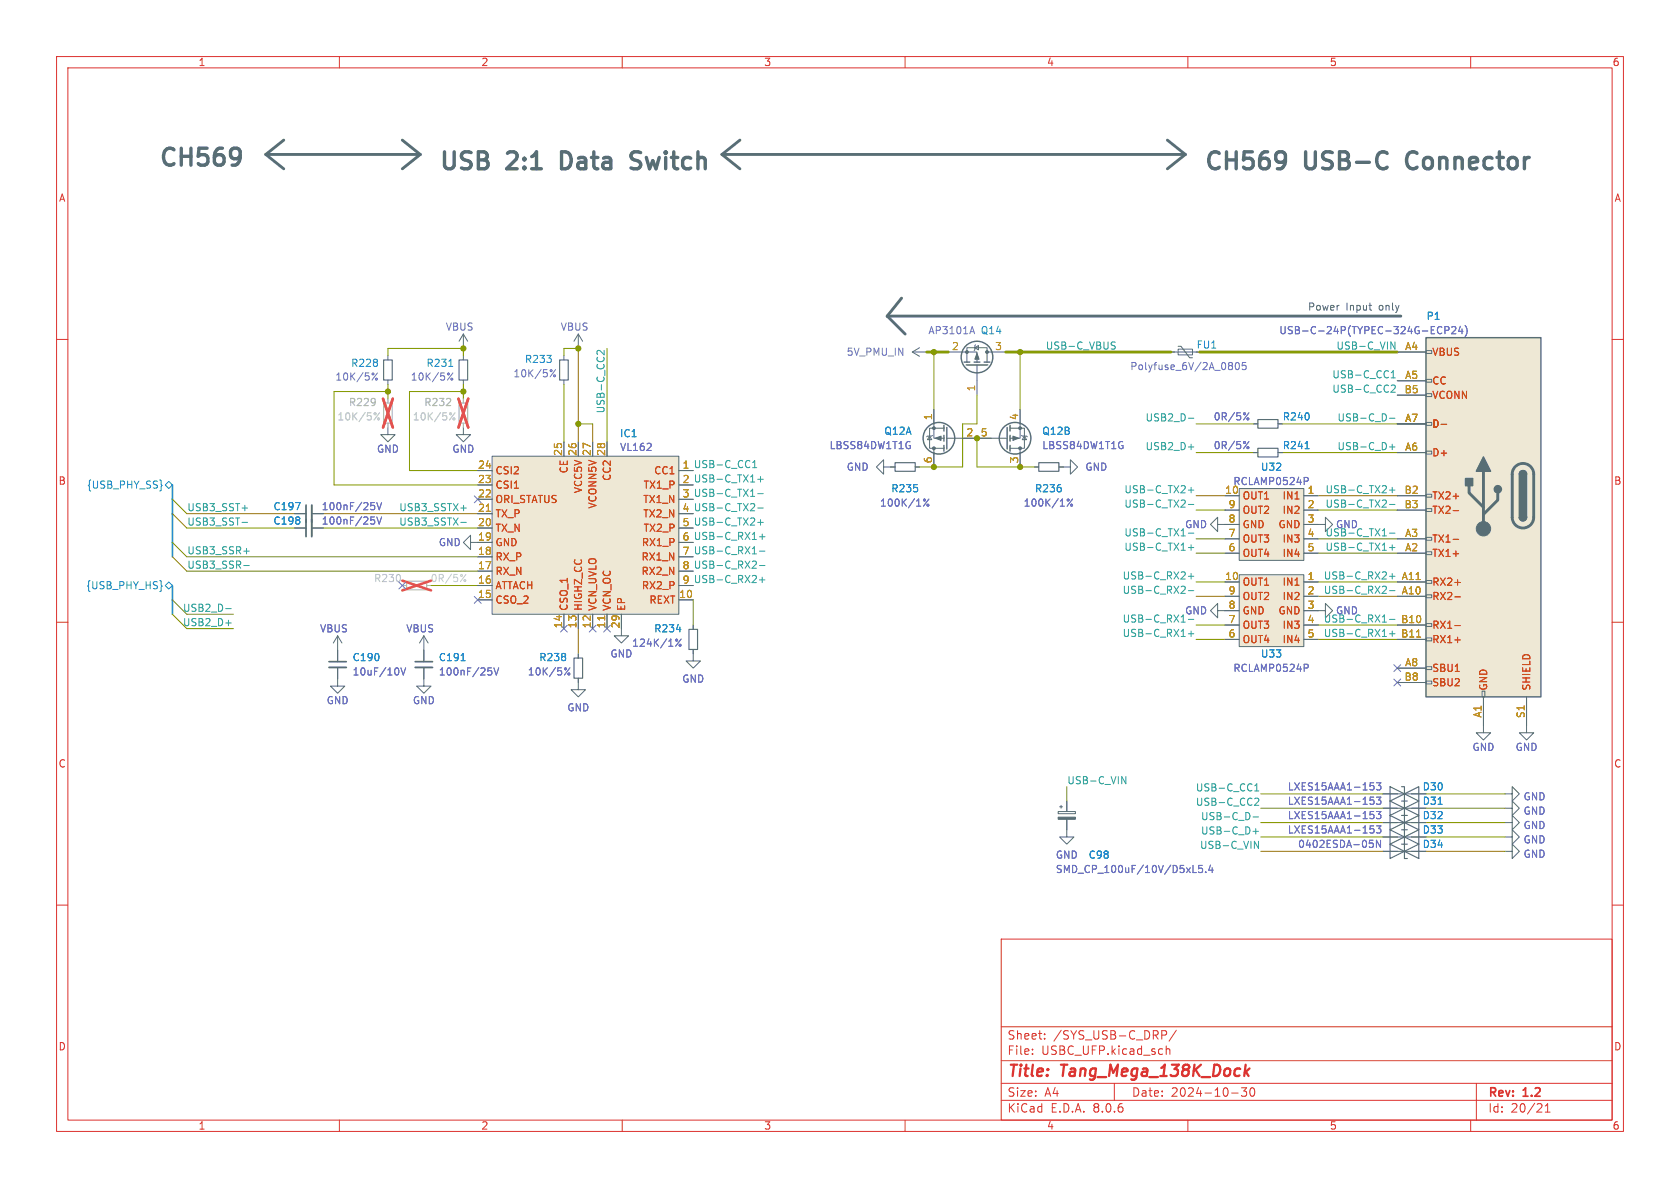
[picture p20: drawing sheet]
<svg xmlns="http://www.w3.org/2000/svg" width="297mm" height="210mm" viewBox="0 0 297 210" stroke-linecap="round" stroke-linejoin="round" font-family="sans-serif">
<defs><g id="words">
<g font-size="4.2" fill="#586e75">
<text x="27.9" y="29.6">CH569</text>
<text x="77.5" y="30.2">USB</text>
<text x="89.9" y="30.2">2:1</text>
<text x="100.6" y="30.2">Data</text>
<text x="114.2" y="30.2">Switch</text>
<text x="212.7" y="30.2">CH569</text>
<text x="230.9" y="30.2">USB-C</text>
<text x="250.1" y="30.2">Connector</text>
</g>
<g font-size="2.8" fill="#dc322f">
<text x="178" y="190.9">Title:</text>
<text x="187.7" y="190.9">Tang_Mega_138K_Dock</text>
</g>
<g font-size="2.1" fill="#dc322f">
<text x="178" y="184">Sheet:</text>
<text x="186.2" y="184">/SYS_USB-C_DRP/</text>
<text x="178" y="186.7">File:</text>
<text x="184.1" y="186.7">USBC_UFP.kicad_sch</text>
<text x="178" y="196.9">KiCad</text>
<text x="178" y="194.1">Size:</text>
<text x="184.7" y="194.1">A4</text>
<text x="185.7" y="196.9">E.D.A.</text>
<text x="193.3" y="196.9">8.0.6</text>
<text x="200" y="194.1">Date:</text>
<text x="207" y="194.1">2024-10-30</text>
<text x="263" y="194.3">Rev:</text>
<text x="263" y="196.9">Id:</text>
<text x="267.1" y="196.9">20/21</text>
<text x="269.4" y="194.3">1.2</text>
</g>
<g font-size="1.8" fill="#dc322f">
<text x="35" y="11.9">1</text>
<text x="85" y="11.9">2</text>
<text x="135" y="11.9">3</text>
<text x="185" y="11.9">4</text>
<text x="235" y="11.9">5</text>
<text x="285" y="11.9">6</text>
<text x="10.3" y="35.9">A</text>
<text x="285.3" y="35.9">A</text>
<text x="10.3" y="85.9">B</text>
<text x="285.3" y="85.9">B</text>
<text x="10.3" y="135.9">C</text>
<text x="285.3" y="135.9">C</text>
<text x="10.3" y="185.9">D</text>
<text x="285.3" y="185.9">D</text>
<text x="35" y="199.9">1</text>
<text x="85" y="199.9">2</text>
<text x="135" y="199.9">3</text>
<text x="185" y="199.9">4</text>
<text x="235" y="199.9">5</text>
<text x="285" y="199.9">6</text>
</g>
<g font-size="1.8" fill="#6c71c4">
<text x="78.7" y="58.6">VBUS</text>
<text x="99" y="58.6">VBUS</text>
<text x="164" y="59.3">AP3101A</text>
<text x="226.1" y="59.3">USB-C-24P(TYPEC-324G-ECP24)</text>
<text x="149.6" y="63.1">5V_PMU_IN</text>
<text x="199.7" y="65.6">Polyfuse_6V/2A_0805</text>
<text x="59.2" y="67.5">10K/5%</text>
<text x="72.5" y="67.5">10K/5%</text>
<text x="90.7" y="66.9">10K/5%</text>
<text x="214.5" y="74.5">0R/5%</text>
<text x="66.5" y="80.2">GND</text>
<text x="79.9" y="80.2">GND</text>
<text x="109.5" y="79.9">VL162</text>
<text x="146.6" y="79.6">LBSS84DW1T1G</text>
<text x="149.6" y="83.4">GND</text>
<text x="184.2" y="79.6">LBSS84DW1T1G</text>
<text x="191.8" y="83.4">GND</text>
<text x="214.5" y="79.6">0R/5%</text>
<text x="155.5" y="89.8">100K/1%</text>
<text x="180.9" y="89.8">100K/1%</text>
<text x="217.9" y="86">RCLAMP0524P</text>
<text x="56.8" y="90.4">100nF/25V</text>
<text x="56.8" y="92.9">100nF/25V</text>
<text x="209.4" y="93.6">GND</text>
<text x="236.1" y="93.6">GND</text>
<text x="77.5" y="96.7">GND</text>
<text x="56.5" y="112">VBUS</text>
<text x="71.7" y="112">VBUS</text>
<text x="209.4" y="108.8">GND</text>
<text x="236.1" y="108.8">GND</text>
<text x="62.2" y="119.6">10uF/10V</text>
<text x="77.5" y="119.6">100nF/25V</text>
<text x="93.2" y="119.6">10K/5%</text>
<text x="107.8" y="116.4">GND</text>
<text x="111.7" y="114.5">124K/1%</text>
<text x="217.9" y="119">RCLAMP0524P</text>
<text x="57.7" y="124.7">GND</text>
<text x="72.9" y="124.7">GND</text>
<text x="100.2" y="126">GND</text>
<text x="120.5" y="120.9">GND</text>
<text x="260.2" y="132.9">GND</text>
<text x="267.8" y="132.9">GND</text>
<text x="227.6" y="139.9">LXES15AAA1-153</text>
<text x="227.6" y="142.5">LXES15AAA1-153</text>
<text x="269.3" y="141.7">GND</text>
<text x="227.6" y="147.5">LXES15AAA1-153</text>
<text x="227.6" y="145">LXES15AAA1-153</text>
<text x="269.3" y="146.8">GND</text>
<text x="269.3" y="144.2">GND</text>
<text x="269.3" y="149.3">GND</text>
<text x="186.6" y="152">GND</text>
<text x="186.6" y="154.5">SMD_CP_100uF/10V/D5xL5.4</text>
<text x="229.4" y="150.1">0402ESDA-05N</text>
<text x="269.3" y="151.8">GND</text>
</g>
<g font-size="1.8" fill="#268bd2">
<text x="173.3" y="59.3">Q14</text>
<text x="252.1" y="56.7">P1</text>
<text x="62" y="65.1">R228</text>
<text x="75.3" y="65.1">R231</text>
<text x="92.7" y="64.4">R233</text>
<text x="211.4" y="61.8">FU1</text>
<text x="109.5" y="77.5">IC1</text>
<text x="156.2" y="77.1">Q12A</text>
<text x="184.2" y="77.1">Q12B</text>
<text x="226.7" y="74.5">R240</text>
<text x="222.8" y="83.4">U32</text>
<text x="226.7" y="79.6">R241</text>
<text x="15.3" y="86.6">{USB_PHY_SS}</text>
<text x="157.5" y="87.2">R235</text>
<text x="182.9" y="87.2">R236</text>
<text x="48.2" y="90.4">C197</text>
<text x="48.2" y="92.9">C198</text>
<text x="15.1" y="104.4">{USB_PHY_HS}</text>
<text x="115.6" y="112">R234</text>
<text x="62.2" y="117.1">C190</text>
<text x="77.5" y="117.1">C191</text>
<text x="95.2" y="117.1">R238</text>
<text x="222.8" y="116.4">U33</text>
<text x="251.4" y="139.9">D30</text>
<text x="251.4" y="142.5">D31</text>
<text x="251.4" y="147.5">D33</text>
<text x="251.4" y="145">D32</text>
<text x="192.4" y="152">C98</text>
<text x="251.4" y="150.1">D34</text>
</g>
<g font-size="1.8" fill="#586e75">
<text x="231.1" y="55">Power</text>
<text x="237.9" y="55">Input</text>
<text x="243.9" y="55">only</text>
<text x="120.6" y="85.5">2 USB-C_TX1+</text>
<text x="120.6" y="90.6">4 USB-C_TX2-</text>
</g>
<g font-size="1.8" fill="#b58900">
<text x="168.2" y="62">2</text>
<text x="175.8" y="62">3</text>
<text x="248.3" y="62">A4</text>
<text x="172.5" y="69.3" transform="rotate(-90 172.5 69.3)">1</text>
<text x="248.2" y="69.6">B5</text>
<text x="248.3" y="67.1">A5</text>
<text x="164.8" y="74.4" transform="rotate(-90 164.8 74.4)">1</text>
<text x="170.7" y="77.2">2</text>
<text x="173.3" y="77.2">5</text>
<text x="180.1" y="74.4" transform="rotate(-90 180.1 74.4)">4</text>
<text x="248.3" y="74.7">A7</text>
<text x="84.4" y="82.9">24</text>
<text x="99.4" y="80.7" transform="rotate(-90 99.4 80.7)">25</text>
<text x="102" y="80.7" transform="rotate(-90 102 80.7)">26</text>
<text x="104.5" y="80.7" transform="rotate(-90 104.5 80.7)">27</text>
<text x="107.1" y="80.7" transform="rotate(-90 107.1 80.7)">28</text>
<text x="120.6" y="82.9">1</text>
<text x="164.8" y="82" transform="rotate(-90 164.8 82)">6</text>
<text x="180.1" y="82" transform="rotate(-90 180.1 82)">3</text>
<text x="248.3" y="79.8">A6</text>
<text x="84.4" y="88">22</text>
<text x="84.4" y="85.5">23</text>
<text x="120.6" y="85.5">2</text>
<text x="120.6" y="88">3</text>
<text x="216.5" y="87.4">10</text>
<text x="217.1" y="89.9">9</text>
<text x="231.1" y="87.4">1</text>
<text x="231.1" y="89.9">2</text>
<text x="248.2" y="87.4">B2</text>
<text x="248.2" y="89.9">B3</text>
<text x="84.4" y="95.6">19</text>
<text x="84.4" y="93.1">20</text>
<text x="84.4" y="90.6">21</text>
<text x="120.6" y="90.6">4</text>
<text x="120.6" y="93.1">5</text>
<text x="120.6" y="95.6">6</text>
<text x="217.1" y="95">7</text>
<text x="217.1" y="92.5">8</text>
<text x="231.1" y="92.5">3</text>
<text x="231.1" y="95">4</text>
<text x="248.3" y="95">A3</text>
<text x="84.4" y="100.7">17</text>
<text x="84.4" y="98.2">18</text>
<text x="120.6" y="98.2">7</text>
<text x="120.6" y="100.7">8</text>
<text x="217.1" y="97.5">6</text>
<text x="231.1" y="97.5">5</text>
<text x="248.3" y="97.5">A2</text>
<text x="84.4" y="105.8">15</text>
<text x="84.4" y="103.3">16</text>
<text x="120" y="105.8">10</text>
<text x="120.6" y="103.3">9</text>
<text x="216.5" y="102.6">10</text>
<text x="217.1" y="107.7">8</text>
<text x="217.1" y="105.2">9</text>
<text x="231.1" y="102.6">1</text>
<text x="231.1" y="105.2">2</text>
<text x="231.1" y="107.7">3</text>
<text x="247.7" y="105.2">A10</text>
<text x="247.7" y="102.6">A11</text>
<text x="99.4" y="111.2" transform="rotate(-90 99.4 111.2)">14</text>
<text x="102" y="111.2" transform="rotate(-90 102 111.2)">13</text>
<text x="104.5" y="111.2" transform="rotate(-90 104.5 111.2)">12</text>
<text x="107.1" y="111.2" transform="rotate(-90 107.1 111.2)">11</text>
<text x="109.6" y="111.2" transform="rotate(-90 109.6 111.2)">29</text>
<text x="217.1" y="112.8">6</text>
<text x="217.1" y="110.2">7</text>
<text x="231.1" y="110.2">4</text>
<text x="231.1" y="112.8">5</text>
<text x="247.6" y="110.2">B10</text>
<text x="247.6" y="112.8">B11</text>
<text x="248.3" y="117.9">A8</text>
<text x="248.2" y="120.4">B8</text>
<text x="262" y="127" transform="rotate(-90 262 127)">A1</text>
<text x="269.6" y="127" transform="rotate(-90 269.6 127)">S1</text>
</g>
<g font-size="1.8" fill="#2aa198">
<text x="184.8" y="61.9">USB-C_VBUS</text>
<text x="236.2" y="61.9">USB-C_VIN</text>
<text x="235.4" y="67">USB-C_CC1</text>
<text x="235.4" y="69.5">USB-C_CC2</text>
<text x="107" y="73.2" transform="rotate(-90 107 73.2)">USB-C_CC2</text>
<text x="202.4" y="74.6">USB2_D-</text>
<text x="236.3" y="74.6">USB-C_D-</text>
<text x="120.6" y="82.9">1 USB-C_CC1</text>
<text x="202.4" y="79.7">USB2_D+</text>
<text x="236.3" y="79.7">USB-C_D+</text>
<text x="120.6" y="88">3 USB-C_TX1-</text>
<text x="198.7" y="89.8">USB-C_TX2-</text>
<text x="198.7" y="87.3">USB-C_TX2+</text>
<text x="234.2" y="87.3">USB-C_TX2+</text>
<text x="234.2" y="89.8">USB-C_TX2-</text>
<text x="33" y="90.5">USB3_SST+</text>
<text x="33" y="93">USB3_SST-</text>
<text x="70.5" y="93">USB3_SSTX-</text>
<text x="70.5" y="90.5">USB3_SSTX+</text>
<text x="120.6" y="93.1">5 USB-C_TX2+</text>
<text x="120.6" y="95.6">6 USB-C_RX1+</text>
<text x="198.7" y="94.9">USB-C_TX1-</text>
<text x="234.2" y="94.9">USB-C_TX1-</text>
<text x="33" y="100.6">USB3_SSR-</text>
<text x="33" y="98.1">USB3_SSR+</text>
<text x="120.6" y="98.2">7 USB-C_RX1-</text>
<text x="120.6" y="100.7">8 USB-C_RX2-</text>
<text x="198.7" y="97.4">USB-C_TX1+</text>
<text x="234.2" y="97.4">USB-C_TX1+</text>
<text x="120.6" y="103.3">9 USB-C_RX2+</text>
<text x="198.4" y="105.1">USB-C_RX2-</text>
<text x="198.4" y="102.5">USB-C_RX2+</text>
<text x="233.9" y="102.5">USB-C_RX2+</text>
<text x="233.9" y="105.1">USB-C_RX2-</text>
<text x="32.2" y="108.2">USB2_D-</text>
<text x="32.2" y="110.8">USB2_D+</text>
<text x="198.4" y="112.7">USB-C_RX1+</text>
<text x="198.4" y="110.1">USB-C_RX1-</text>
<text x="233.9" y="112.7">USB-C_RX1+</text>
<text x="233.9" y="110.1">USB-C_RX1-</text>
<text x="188.6" y="138.7">USB-C_VIN</text>
<text x="211.3" y="140">USB-C_CC1</text>
<text x="211.3" y="142.5">USB-C_CC2</text>
<text x="212.2" y="145.1">USB-C_D-</text>
<text x="212.2" y="147.6">USB-C_D+</text>
<text x="212" y="150.1">USB-C_VIN</text>
</g>
<g font-size="1.8" fill="#cb4b16">
<text x="253.1" y="63.1">VBUS</text>
<text x="253.1" y="68.2">CC</text>
<text x="253.1" y="70.7">VCONN</text>
<text x="253.1" y="75.8">D-</text>
<text x="100.6" y="83.8" transform="rotate(-90 100.6 83.8)">CE</text>
<text x="253.1" y="80.9">D+</text>
<text x="87.5" y="89.1">ORI_STATUS</text>
<text x="87.5" y="86.6">CSI1</text>
<text x="87.5" y="84">CSI2</text>
<text x="103.1" y="87.3" transform="rotate(-90 103.1 87.3)">VCC5V</text>
<text x="108.2" y="85.1" transform="rotate(-90 108.2 85.1)">CC2</text>
<text x="113.6" y="89.1">TX1_N</text>
<text x="113.7" y="86.6">TX1_P</text>
<text x="115.6" y="84">CC1</text>
<text x="219.6" y="88.5">OUT1</text>
<text x="226.6" y="88.5">IN1</text>
<text x="253.1" y="88.5">TX2+</text>
<text x="87.5" y="94.2">TX_N</text>
<text x="87.5" y="91.7">TX_P</text>
<text x="105.6" y="90" transform="rotate(-90 105.6 90)">VCONN5V</text>
<text x="113.6" y="91.7">TX2_N</text>
<text x="113.7" y="94.2">TX2_P</text>
<text x="219.6" y="93.6">GND</text>
<text x="219.6" y="91">OUT2</text>
<text x="225.9" y="93.6">GND</text>
<text x="226.6" y="91">IN2</text>
<text x="253.1" y="91">TX2-</text>
<text x="87.5" y="101.8">RX_N</text>
<text x="87.5" y="99.3">RX_P</text>
<text x="87.5" y="96.7">GND</text>
<text x="113.3" y="99.3">RX1_N</text>
<text x="113.3" y="101.8">RX2_N</text>
<text x="113.4" y="96.7">RX1_P</text>
<text x="219.6" y="98.7">OUT4</text>
<text x="219.6" y="96.1">OUT3</text>
<text x="226.6" y="96.1">IN3</text>
<text x="226.6" y="98.7">IN4</text>
<text x="253.1" y="98.7">TX1+</text>
<text x="253.1" y="96.1">TX1-</text>
<text x="87.5" y="106.9">CSO_2</text>
<text x="87.5" y="104.4">ATTACH</text>
<text x="113.4" y="104.4">RX2_P</text>
<text x="114.7" y="106.9">REXT</text>
<text x="219.6" y="103.7">OUT1</text>
<text x="219.6" y="106.3">OUT2</text>
<text x="226.6" y="103.7">IN1</text>
<text x="226.6" y="106.3">IN2</text>
<text x="253.1" y="106.3">RX2-</text>
<text x="253.1" y="103.7">RX2+</text>
<text x="100.6" y="108.1" transform="rotate(-90 100.6 108.1)">CSO_1</text>
<text x="103.1" y="108.1" transform="rotate(-90 103.1 108.1)">HIGHZ_CC</text>
<text x="105.6" y="108.1" transform="rotate(-90 105.6 108.1)">VCN_UVLO</text>
<text x="108.2" y="108.1" transform="rotate(-90 108.2 108.1)">VCN_OC</text>
<text x="110.7" y="108.1" transform="rotate(-90 110.7 108.1)">EP</text>
<text x="219.6" y="113.9">OUT4</text>
<text x="219.6" y="111.4">OUT3</text>
<text x="219.6" y="108.8">GND</text>
<text x="225.9" y="108.8">GND</text>
<text x="226.6" y="111.4">IN3</text>
<text x="226.6" y="113.9">IN4</text>
<text x="253.1" y="111.4">RX1-</text>
<text x="253.1" y="113.9">RX1+</text>
<text x="253.1" y="119">SBU1</text>
<text x="253.1" y="121.5">SBU2</text>
<text x="263.1" y="122.2" transform="rotate(-90 263.1 122.2)">GND</text>
<text x="270.7" y="122.2" transform="rotate(-90 270.7 122.2)">SHIELD</text>
</g>
<g font-size="1.8" fill="#bdbdbd">
<text x="61.6" y="72">R229</text>
<text x="74.9" y="72">R232</text>
<text x="66" y="103.1">R230</text>
</g>
<g font-size="1.8" fill="#cbcbcb">
<text x="59.6" y="74.5">10K/5%</text>
<text x="72.9" y="74.5">10K/5%</text>
<text x="76" y="103.1">0R/5%</text>
</g>
</g></defs>
<g fill="none" stroke="#dc322f" stroke-width=".18">
<path d="M10 10h277v190h-277zM12 12h273v186h-273zM60 10v2M110 10v2M160 10v2M210 10v2M260 10v2M10 60h2M285 60h2M10 110h2M285 110h2M10 160h2"/>
<path d="M285 160h2M177 166h108v32h-108zM60 198v2M110 198v2M160 198v2M177 194.5h108M177 191.5h108M177 187.5h108M177 181.5h108M182.5 186.3v.1M182.5 185.5v.1M184.7 183.6v.1"/>
<path d="M184.7 182.8v.1M197 191.5v3M205.4 182.2h.6l.2 .3-.1 .4-.7 .1M206.2 184.9v1.5M206.2 185.5l.2-.1 .3 .1 .1 .9M208 182.1l-1.3 2M210 198v2M217.7 193.2h1.2M220.4 192.3l-.5 .6 .4 .1v.7l-.2 .1h-.4l-.2-.1M221.2 192.4l.1-.1a.81 .81 0 0 1 .6 .6 .81 .81 0 0 1-.3 .8l-.1 .1a.81 .81 0 0 1-.6-.6 .81 .81 0 0 1 .3-.8zM260 198v2M261 191.5v6.5"/>
<path d="M273.2 196.6h.8M273.2 195.5l.4-.4v1.5"/>
</g>
<path d="M220.9 188.9l-.9 .7" fill="none" stroke="#dc322f" stroke-width=".4"/>
<path d="M222.4 79.2h3.5v1.6h-3.5z" fill="none" stroke="#586e75" stroke-width=".2"/>
<path d="M221.6 80h.8M225.9 80h.8" fill="none" stroke="#586e75" stroke-width=".18"/>
<path d="M230.7 79.3h.7" fill="none" stroke="#268bd2" stroke-width=".18"/>
<g fill="none" stroke="#6c71c4" stroke-width=".18">
<path d="M220.8 78l-1 1.3"/>
<circle cx="220.6" cy="79.1" r=".18"/>
</g>
<path d="M87 80.6h33v28h-33z" fill="#eee8d5"/>
<g fill="none" stroke="#586e75" stroke-width=".18">
<path d="M81.9 59.1l.8 1.2M81.9 59.1v2.5M81.9 59.1l-.7 1.2M102.2 59.1v2.5M102.2 59.1l.8 1.2M102.2 59.1l-.7 1.2M68.6 75.6v1.2h-1.3l1.3 1.3 1.2-1.3h-1.2M81.9 75.6v1.2h-1.3l1.3 1.3 1.3-1.3h-1.3M99.7 62.9v.7M99.7 67.2v.7M99.7 78.1v2.5M102.2 78.1v2.5"/>
<path d="M104.8 78.1v2.5M107.3 78.1v2.5M52.1 90.8h2M55.1 90.8h2M84.5 83.2h2.5M84.5 98.4h2.5M84.5 95.9h2.5M84.5 93.3h2.5M84.5 90.8h2.5M84.5 88.3h2.5M84.5 85.7h2.5M87 80.6h33v28h-33z"/>
<path d="M120 83.2h2.6M120 98.4h2.6M120 95.9h2.6M120 93.3h2.6M120 88.3h2.6M182.9 82.6h.7M187.2 82.6h.8M215.3 92.7v1.3l-1.3-1.3 1.3-1.3v1.3h1.2M59.7 112.4l.8 1.3M59.7 112.4v2.5M59.7 112.4l-.8 1.3M84.5 106h2.5"/>
<path d="M84.5 103.5h2.5M84.5 101h2.5M99.7 108.6v2.5M102.2 108.6v2.5M104.8 108.6v2.5M107.3 108.6v2.5M109.9 108.6v2.5M120 106h2.6M120 103.5h2.6M120 101h2.6M74.9 120v1.3h-1.2l1.2 1.3 1.3-1.3h-1.3M102.2 120.7v1.2h-1.2l1.2 1.3 1.3-1.3h-1.3"/>
<path d="M269.9 128.3v1.2h-1.3l1.3 1.3 1.2-1.3h-1.2M244.5 148h7.6M244.5 145.4h7.6"/>
</g>
<path d="M86 90.4h.7M106.9 108.9v.7" fill="none" stroke="#b58900" stroke-width=".18"/>
<path d="M98.9 63.6h1.6v3.6h-1.6zM183.6 81.8h3.6v1.5h-3.6zM245.7 146.7l2.6 1.3-2.6 1.2zM245.7 144.1l2.6 1.3-2.6 1.3zM247.8 146.7h.5v2.5h.5M247.8 144.1h.5v2.6h.5M248.3 148l2.5-1.3v2.5zM248.3 145.4l2.5-1.3v2.6z" fill="none" stroke="#586e75" stroke-width=".2"/>
<g fill="none" stroke="#6c71c4" stroke-width=".18">
<path d="M97.3 65.4l.1-.1 .2 .2-.2 .2h-.1M98.2 65.3l-1 1.3M65.6 88.8h.6M66 89.3l.3 .3v.3l-.3 .2M66.6 88.8l.4 1.3 .5-1.3M189.6 88.2l-.9 1.3M242.2 146h.7M242.2 143.5h.7M242.7 146.5l.2 .2v.3l-.2 .3M242.7 143.9l.2 .3v.3l-.2 .2M243.3 146h.8l-.4 .5 .4 .1v.5l-.2 .2-.6-.2M243.3 143.5h.8l-.4 .4 .4 .2v.5l-.2 .1-.6-.1"/>
<circle cx="98" cy="66.4" r=".18"/>
<circle cx="188.8" cy="88.4" r=".18"/>
<circle cx="189.4" cy="89.3" r=".18"/>
</g>
<path d="M81.2 71.2h1.5v3.6h-1.5z" fill="none" stroke="#b3b3b3" stroke-width=".2"/>
<path d="M81.9 70.5v.7M81.9 74.8v.8" fill="none" stroke="#b3b3b3" stroke-width=".18"/>
<g fill="none" stroke="#cbcbcb" stroke-width=".18">
<path d="M79.5 73h.1l.2 .2-.2 .1h-.1M80.4 73l-.9 1.2"/>
<circle cx="80.3" cy="74.1" r=".18"/>
</g>
<path d="M81.1 70.5l1.7 5.1M82.8 70.5l-1.7 5.1" fill="none" stroke="#e65255" stroke-width=".46"/>
<path d="M55.1 89.3v3" fill="none" stroke="#586e75" stroke-width=".33"/>
<path d="M54.1 89.3v3" fill="none" stroke="#586e75" stroke-width=".3"/>
<path d="M52.2 88.8h.9l-.6 1.3" fill="none" stroke="#268bd2" stroke-width=".18"/>
<path d="M252.1 59.7h20.3v63.5h-20.3z" fill="#eee8d5"/>
<g fill="none" stroke="#586e75" stroke-width=".18">
<path d="M81.9 62.9v.7M81.9 67.2v.7M161.3 62.2h2.5M161.3 62.2l1.3 .8M162.6 61.5l-1.3 .7M247 62.2h5.1M247 67.3h5.1M247 74.9h5.1M247 69.9h5.1M252.1 79.8h1v.5h-1zM252.1 74.7h1v.5h-1zM252.1 69.6h1v.5h-1z"/>
<path d="M252.1 67.1h1v.5h-1zM252.1 62h1v.5h-1zM247 97.8h5.1M247 95.3h5.1M247 80h5.1M247 87.6h5.1M247 90.2h5.1M252.1 97.5h1v.5h-1zM252.1 95h1v.5h-1zM252.1 89.9h1v.5h-1zM252.1 87.4h1v.5h-1zM109.9 111.1v1.3h-1.3l1.3 1.3 1.2-1.3h-1.2"/>
<path d="M122.6 114.8v2h-1.3l1.3 1.3 1.2-1.3h-1.2M122.6 110.5v.8M247 105.4h5.1M247 102.9h5.1M247 118.1h5.1M247 110.5h5.1M247 113h5.1M252.1 117.9h1v.5h-1zM252.1 112.8h1v.5h-1zM252.1 110.2h1v.5h-1zM252.1 105.2h1v.5h-1zM252.1 102.6h1v.5h-1z"/>
<path d="M247 120.7h5.1M252.1 120.4h1v.5h-1zM262 122.2h.5v1h-.5zM262.3 123.2v5.1M269.9 123.2v5.1M244.5 150.5h7.6M266.1 140.3h1.2v-1.2l1.3 1.2-1.3 1.3v-1.3M266.1 145.4h1.2v-1.3l1.3 1.3-1.3 1.3v-1.3"/>
</g>
<path d="M252.1 59.7h20.3v63.5h-20.3zM268.6 91.4a.64 .64 0 0 0 .6 .7 .64 .64 0 0 0 .7-.7M268.6 83.8a.64 .64 0 0 1 .6-.6 .64 .64 0 0 1 .7 .6" fill="none" stroke="#586e75" stroke-width=".25"/>
<path d="M259.7 85.9v1.2l2.6 2.6M262.3 83.3v10.2M264.8 87.1v1.3l-2.5 2.5M267.9 82.5a1.91 1.91 0 0 1 2.1-.4 1.91 1.91 0 0 1 1.1 1.7v7.6a1.91 1.91 0 0 1-1.9 1.9 1.91 1.91 0 0 1-1.9-1.9v-7.7l.2-.7z" fill="none" stroke="#586e75" stroke-width=".51"/>
<g fill="#586e75" stroke="#586e75" stroke-width=".25">
<path d="M268.6 91.4h1.3a.64 .64 0 0 1-.7 .7 .64 .64 0 0 1-.6-.7z"/>
<path d="M268.6 83.8h1.3v7.6h-1.3z"/>
<path d="M268.8 83.4a.64 .64 0 0 1 .7-.2 .64 .64 0 0 1 .4 .6h-1.3z"/>
<path d="M262.3 80.8l1.2 2.5h-2.5z"/>
<path d="M259.1 84.6h1.2v1.3h-1.2z"/>
<circle cx="264.8" cy="86.5" r=".63"/>
</g>
<circle cx="262.3" cy="93.5" r="1.27" fill="#586e75" stroke="#586e75" stroke-width=".18"/>
<path d="M254.8 75h1M256.9 95.3h1M256.9 90.3h1M257.2 105.5h1M257.2 103h1M257.2 110.6h1M257.2 113.1h1" fill="none" stroke="#cb4b16" stroke-width=".18"/>
<path d="M250.4 112.6h.8" fill="none" stroke="#b58900" stroke-width=".18"/>
<g fill="none" stroke="#6c71c4" stroke-width=".18">
<path d="M254.9 57.9a.6 .6 0 0 0-.8 .4 .6 .6 0 0 0 .6 .7l.2-.1M255.4 58.4l.6-.1 .2-.1-.1-.3-.7-.2v1.3M256.7 57.9l.4-.2 .3 .4-.8 .9h.8M258.2 57.7l-.3 .9h.7M258.5 58.2v.8M259 57.5a1.46 1.46 0 0 1 0 2M79.2 66l.1-.1 .2 .2-.2 .2-.1-.1M80.1 65.9l-1 1.3M120.4 113l-1 1.2M242.1 148.5h.6M242.2 149h.3l.3 .3-.1 .4-.5 .1M244.1 148.5v1.3l-.8-1.3v1.3"/>
<circle cx="79.9" cy="67" r=".18"/>
<circle cx="119.6" cy="113.2" r=".18"/>
<circle cx="120.2" cy="114.1" r=".18"/>
</g>
<path d="M81.2 63.6h1.5v3.6h-1.5zM121.8 111.3h1.5v3.5h-1.5zM245.7 149.2l2.6 1.3-2.6 1.3zM247.8 149.2h.5v2.6h.5M248.3 150.5l2.5-1.3v2.6z" fill="none" stroke="#586e75" stroke-width=".2"/>
<path d="M79.3 64.8h.8M119.6 111.3h.8" fill="none" stroke="#268bd2" stroke-width=".18"/>
<path d="M219.1 86.4h11.4v12.7h-11.4z" fill="#eee8d5"/>
<g fill="none" stroke="#586e75" stroke-width=".18">
<path d="M68.6 62.9v.7M68.6 67.2v.7M167.6 62.2h5.1v1.8M170.9 64v-2.5h3.6v2.5M172.3 61.5l.7-.4v.7zM172.5 61l-.2 .1v.7l-.1 .2M172.7 77.5h5.4M172.7 64.5v5.4M174.5 62.2h3.3M178.6 75.7h2.5v3.5h-2.5M180.3 72.4v5.1h-1.7M180.3 79.2v3.4"/>
<path d="M180.6 77l.1 .1h.8l.1 .1M181.1 77.1l.4 .6h-.8zM207 62.2h5.1M208.3 61.7h2.5v1h-2.5zM208.3 61.2h.5l1.5 2h.5M221.6 74.9h.8M225.9 74.9h.8M157.5 82.6h.7M161.8 82.6h.8M188 82.6h1.2v1.2l1.3-1.2-1.3-1.3v1.3M216.5 87.6h2.6M216.5 90.2h2.6"/>
<path d="M216.5 92.7h2.6M216.5 95.3h2.6M216.5 97.8h2.6M219.1 86.4h11.4v12.7h-11.4zM230.5 92.7h3.8v1.3l1.3-1.3-1.3-1.3v1.3M230.5 87.6h2.5M230.5 90.2h2.5M230.5 95.3h2.5M230.5 97.8h2.5M262.3 128.3v1.2h-1.3l1.3 1.3 1.2-1.3h-1.2M244.5 140.3h7.6M244.5 142.9h7.6"/>
<path d="M266.1 142.9h1.2v-1.3l1.3 1.3-1.3 1.2v-1.2M266.1 148h1.2v-1.3l1.3 1.3-1.3 1.2v-1.2M266.1 150.5h1.2v-1.3l1.3 1.3-1.3 1.3v-1.3"/>
</g>
<g fill="none" stroke="#6c71c4" stroke-width=".18">
<path d="M171.6 58.6h.6M171.9 57.7l.4 1.3M65.8 66l.1-.1 .2 .2-.2 .2-.1-.1M66.7 65.9l-.9 1.3M198.3 78.8h.2v.5M217.7 64.1l.2 .2-.2 .3 .1 .1 .1 .4-.2 .2M218.5 64.2l.2-.1a.68 .68 0 0 1 .4 .6 .68 .68 0 0 1-.4 .6l-.2-.1-.1-.3zM220.3 64.1h-.7v.6l.2-.1h.4l.1 .2v.4l-.2 .1-.5-.1M220.8 73l-1 1.2M164.2 88.2l-.9 1.3M230.6 84.4h.4l.3 .2-.1 .4-.6 .1M242.2 138.4h.7"/>
<path d="M242.7 138.9l.2 .2v.3l-.2 .2M243.3 138.4h.8l-.4 .5 .4 .1v.5l-.2 .1-.6-.1M242.2 140.9h.7M242.7 141.4l.2 .2v.3l-.2 .3M243.3 140.9h.8l-.4 .5 .4 .1v.6l-.2 .1-.6-.1"/>
<circle cx="66.6" cy="67" r=".18"/>
<circle cx="220.6" cy="74.1" r=".18"/>
<circle cx="163.4" cy="88.4" r=".18"/>
<circle cx="164" cy="89.3" r=".18"/>
</g>
<path d="M67.8 63.6h1.5v3.6h-1.5zM222.4 74.2h3.5v1.5h-3.5zM158.2 81.8h3.6v1.5h-3.6zM245.7 139.1l2.6 1.2-2.6 1.3zM247.8 139.1h.5v2.5h.5M245.7 141.6l2.6 1.3-2.6 1.2zM247.8 141.6h.5v2.5h.5M248.3 140.3l2.5-1.2v2.5zM248.3 142.9l2.5-1.3v2.5z" fill="none" stroke="#586e75" stroke-width=".2"/>
<g fill="none" stroke="#586e75" stroke-width=".25">
<path d="M170.4 64h1M170.8 64.5h3.8M172.2 64h1M174 64h1M178.1 75.6v3.8M178.6 75.2v1M178.6 77v1M178.6 78.7v1.1"/>
<circle cx="172.7" cy="63.1" r="2.79"/>
<circle cx="179.5" cy="77.5" r="2.79"/>
</g>
<g fill="#586e75" stroke="#586e75" stroke-width=".18">
<path d="M179.1 77.1l1 .4-1 .4z"/>
<path d="M172.7 62.5l.4 1h-.8z"/>
<circle cx="180.3" cy="75.7" r=".25"/>
<circle cx="180.3" cy="79.2" r=".25"/>
<circle cx="170.9" cy="62.2" r=".25"/>
<circle cx="174.5" cy="62.2" r=".25"/>
</g>
<path d="M254.2 142.2h.8" fill="none" stroke="#268bd2" stroke-width=".18"/>
<path d="M67.8 71.2h1.5v3.6h-1.5z" fill="none" stroke="#b3b3b3" stroke-width=".2"/>
<path d="M68.6 70.5v.7M68.6 74.8v.8" fill="none" stroke="#b3b3b3" stroke-width=".18"/>
<g fill="none" stroke="#cbcbcb" stroke-width=".18">
<path d="M66.2 73h.1l.2 .2-.2 .1h-.1M67.1 73l-1 1.2"/>
<circle cx="66.9" cy="74.1" r=".18"/>
</g>
<path d="M67.7 70.5l1.7 5.1M69.4 70.5l-1.7 5.1" fill="none" stroke="#e65255" stroke-width=".46"/>
<path d="M219.1 101.6h11.4v12.7h-11.4z" fill="#eee8d5"/>
<g fill="none" stroke="#586e75" stroke-width=".18">
<path d="M242 54h.5M242.4 54.8h.1M99.7 78.1v2.5M102.2 78.1v2.5M104.8 78.1v2.5M107.3 78.1v2.5M164.3 77.1l.4 .6h-.7zM164.8 77l-.1 .1h-.7l-.2 .1M165.1 72.4v5.1h1.8M165.1 79.2v3.4M166.9 75.7h-2.6v3.5h2.6M167.4 77.5h7.9"/>
<path d="M180.3 72.4v2.5M221.6 74.9h.8M225.9 74.9h.8M247 62.2h5.1M247 67.3h5.1M247 74.9h5.1M247 69.9h5.1M52.1 93.3h2M52.1 90.8h2M55.1 93.3h2M55.1 90.8h2M83.2 95.9v-1.3l-1.3 1.3 1.3 1.3v-1.3h3.8"/>
<path d="M84.5 93.3h2.5M84.5 90.8h2.5M84.5 83.2h2.5M84.5 98.4h2.5M84.5 88.3h2.5M84.5 85.7h2.5M120 93.3h2.6M120 83.2h2.6M120 98.4h2.6M120 95.9h2.6M120 88.3h2.6M156.2 82.6v1.2l-1.3-1.2 1.3-1.3v1.3h2"/>
<path d="M161.8 82.6h.8M180.3 80v2.6M182.9 82.6h.7M187.2 82.6h.8M216.5 87.6h2.6M216.5 90.2h2.6M216.5 92.7h2.6M216.5 95.3h2.6M216.5 97.8h2.6M221.6 80h.8M225.9 80h.8M230.5 87.6h2.5"/>
<path d="M230.5 90.2h2.5M230.5 92.7h2.5M230.5 95.3h2.5M230.5 97.8h2.5M247 80h5.1M247 87.6h5.1M247 90.2h5.1M247 95.3h5.1M247 97.8h5.1M59.7 118v3.3h-1.3l1.3 1.3 1.3-1.3h-1.3M59.7 114.9v2.1M74.9 112.4v4.6"/>
<path d="M74.9 118v2M74.9 112.4l.8 1.3M74.9 112.4l-.7 1.3M84.5 106h2.5M84.5 103.5h2.5M84.5 101h2.5M99.7 108.6v2.5M102.2 108.6v2.5M102.2 115.6v.7M102.2 119.9v.8M104.8 108.6v2.5M107.3 108.6v2.5"/>
<path d="M109.9 108.6v2.5M120 106h2.6M120 103.5h2.6M120 101h2.6M122.6 110.5v.8M122.6 114.8v.8M215.3 108v1.2l-1.3-1.2 1.3-1.3v1.3h3.8M216.5 102.9h2.6M216.5 105.4h2.6M216.5 110.5h2.6M216.5 113h2.6M219.1 101.6h11.4v12.7h-11.4z"/>
<path d="M230.5 108h3.8v1.2l1.3-1.2-1.3-1.3v1.3M230.5 102.9h2.5M230.5 105.4h2.5M230.5 110.5h2.5M230.5 113h2.5M247 102.9h5.1M247 105.4h5.1M247 110.5h5.1M247 113h5.1M247 118.1h5.1M247 120.7h5.1M262.3 123.2v5.1"/>
<path d="M269.9 123.2v5.1M187.1 143.5h3v.3h-3zM187.3 142.6h.5M187.6 142.4v.5M188.6 144.8v3.2h1.3l-1.3 1.2-1.3-1.2h1.3M188.6 141.6v1.9M244.5 148h2.5M244.5 142.9h2.5M244.5 140.3h2.5M244.5 150.5h2.5M244.5 145.4h2.5M249.6 148h2.5"/>
<path d="M249.6 142.9h2.5M249.6 140.3h2.5M249.6 150.5h2.5M249.6 145.4h2.5"/>
</g>
<g fill="none" stroke="#6c71c4" stroke-width=".18">
<path d="M254.9 57.9a.6 .6 0 0 0-.8 .4 .6 .6 0 0 0 .6 .7l.2-.1M255.4 58.4l.6-.1 .2-.1-.1-.3-.7-.2v1.3M256.7 57.9l.4-.2 .3 .4-.8 .9h.8M258.2 57.7l-.3 .9h.7M258.5 58.2v.8M259 57.5a1.46 1.46 0 0 1 0 2M160.7 78.8h.2v.5M198.3 78.8h.2v.5M220.8 78l-1 1.3M220.8 73l-1 1.2M65.6 91.4h.6M65.6 88.8h.6"/>
<path d="M66 91.9l.3 .2v.3l-.3 .3M66 89.3l.3 .3v.3l-.3 .2M66.6 91.4l.4 1.3 .5-1.3M66.6 88.8l.4 1.3 .5-1.3M83.8 87.7l1.3 1.2M85.1 87.7l-1.3 1.2M164.2 88.2l-.9 1.3M189.6 88.2l-.9 1.3M230.6 84.4h.4l.3 .2-.1 .4-.6 .1M70.4 118.3v.8M70.5 102.9l1.2 1.2M70.9 118.1l.4 1.2 .4-1.2"/>
<path d="M71.7 102.9l-1.2 1.2M83.8 105.4l1.3 1.3M85.1 105.4l-1.3 1.3M86.3 118.1h.6M86.7 118.5l.3 .3v.3l-.3 .2M87.3 118.1l.4 1.2 .5-1.2M99.1 110.5l1.2 1.2M99.8 118.1h.2l.1 .1-.1 .2h-.2M100.3 110.5l-1.2 1.2M100.8 118.1l-1 1.2M104.2 110.5l1.2 1.2M105.4 110.5l-1.2 1.2"/>
<path d="M106.7 110.5l1.2 1.2M107.9 110.5l-1.2 1.2M120.4 113l-1 1.2M230.6 117.4h.4l.3 .3-.1 .3-.6 .1M246.4 117.5l1.2 1.2M247.6 117.5l-1.2 1.2M242.2 138.4h.7M242.7 138.9l.2 .2v.3l-.2 .2M243.3 138.4h.8l-.4 .5 .4 .1v.5l-.2 .1-.6-.1M246.4 120l1.2 1.3M247.6 120l-1.2 1.3M210.9 154.2h.6"/>
<path d="M212.5 153h-.6v.6l.2-.1h.4l.1 .2-.1 .4-.1 .1-.5-.1M213.1 154.1v.1M214 152.9l-.3 .9h.8M214.3 153.4v.8M242.1 148.5h.6M242.2 146h.7M242.2 140.9h.7M242.2 149h.3l.3 .3-.1 .4-.5 .1M242.2 143.5h.7M242.7 146.5l.2 .2v.3l-.2 .3M242.7 141.4l.2 .2v.3l-.2 .3M242.7 143.9l.2 .3v.3l-.2 .2"/>
<path d="M243.3 146h.8l-.4 .5 .4 .1v.5l-.2 .2-.6-.2M243.3 140.9h.8l-.4 .5 .4 .1v.6l-.2 .1-.6-.1M243.3 143.5h.8l-.4 .4 .4 .2v.5l-.2 .1-.6-.1M244.1 148.5v1.3l-.8-1.3v1.3"/>
<circle cx="220.6" cy="79.1" r=".18"/>
<circle cx="220.6" cy="74.1" r=".18"/>
<circle cx="163.4" cy="88.4" r=".18"/>
<circle cx="164" cy="89.3" r=".18"/>
<circle cx="188.8" cy="88.4" r=".18"/>
<circle cx="189.4" cy="89.3" r=".18"/>
<circle cx="100.6" cy="119.1" r=".18"/>
<circle cx="119.6" cy="113.2" r=".18"/>
<circle cx="120.2" cy="114.1" r=".18"/>
</g>
<g fill="none" stroke="#586e75" stroke-width=".25">
<path d="M166.9 75.2v1M166.9 77v1M166.9 78.7v1.1M167.4 75.6v3.8"/>
<circle cx="166" cy="77.5" r="2.79"/>
</g>
<g fill="#586e75" stroke="#586e75" stroke-width=".18">
<path d="M165.4 77.5l1-.4v.8z"/>
<path d="M187.1 144.4h3v.4h-3z"/>
<circle cx="165.1" cy="75.7" r=".25"/>
<circle cx="165.1" cy="79.2" r=".25"/>
</g>
<path d="M55.1 91.8v3.1M58.2 118h3M73.4 118h3.1" fill="none" stroke="#586e75" stroke-width=".33"/>
<path d="M54.1 91.8v3.1M58.2 117h3M73.4 117h3.1" fill="none" stroke="#586e75" stroke-width=".3"/>
<path d="M230.7 79.3h.7M28.6 85.8h.1l-.1 .1M29.8 85.1l.7 .6-.7 .7-.6-.7zM52.2 88.8h.9l-.6 1.3M28.6 103.5l.1 .1-.1 .1M29.8 102.9l.7 .6-.7 .6-.6-.6zM81.5 116.8h.7M119.6 111.3h.8M254.2 142.2h.8" fill="none" stroke="#268bd2" stroke-width=".18"/>
<path d="M101.5 116.3h1.5v3.6h-1.5z" fill="none" stroke="#586e75" stroke-width=".2"/>
<path d="M71.9 102.7h3.5v1.6h-3.5z" fill="none" stroke="#b3b3b3" stroke-width=".2"/>
<path d="M68.6 70.5v.7M68.6 74.8v.8M81.9 70.5v.7M81.9 74.8v.8M71.1 103.5h.8M75.4 103.5h.8" fill="none" stroke="#b3b3b3" stroke-width=".18"/>
<g fill="none" stroke="#cbcbcb" stroke-width=".18">
<path d="M66.2 73h.1l.2 .2-.2 .1h-.1M67.1 73l-1 1.2M79.5 73h.1l.2 .2-.2 .1h-.1M80.4 73l-.9 1.2M82.4 101.5l-1 1.3"/>
<circle cx="66.9" cy="74.1" r=".18"/>
<circle cx="80.3" cy="74.1" r=".18"/>
<circle cx="82.2" cy="102.6" r=".18"/>
</g>
<path d="M67.7 70.5l1.7 5.1M69.4 70.5l-1.7 5.1M81.1 70.5l1.7 5.1M82.8 70.5l-1.7 5.1M71.1 102.6l5.1 1.8M76.2 102.6l-5.1 1.8" fill="none" stroke="#e65255" stroke-width=".46"/>
<g fill="none" stroke="#2aa198" stroke-width=".18">
<path d="M106.8 61.9v.8l-.9-.8-.4 .3 .2 .5M196.6 61l.4 .2 .2 .2-.2 .3h-.4M196.6 60.5h.6M210.1 79h1M210.1 73.9h1M245.6 79h1M245.6 73.9h1M245.9 60.4l.7 1.3v-1.3M245.9 66.8h.8M245.9 65.9l.4-.4v1.3M245.9 68.2l.5-.1 .3 .3-.8 .9h.8M246.1 78.5v1"/>
<path d="M42.8 89.8h1M42.8 92.3h1M43.1 100h1M43.1 97.4h1M81.5 89.8h.9M81.5 92.3h.9M132.6 90.3h.8M132.7 87.8h.7M133 97.9h.7M133.1 82.7h.7M133.1 81.8l.3-.4v1.3M133.4 89.1v.5"/>
<path d="M133.6 99.2l.1 .2v.3l-.8 .8h.8M134 89.8h.9M134 92.3h.9M134 87.3h.9M134 84.7h.9M134.3 94.9h.9M134.3 100h.9M134.3 97.4h.9M134.4 84.2v1M134.4 91.9v.9M134.8 94.4v1M208.8 89.7h.7"/>
<path d="M208.8 94.7h.7M209.5 88.5v.4M210.1 89.2h1M210.1 86.6h1M210.1 94.3h1M210.1 96.8h1M210.6 86.1v1M210.6 96.3v1M244.3 89.7h.8M244.4 94.7h.7M245 88.5v.4M245.6 89.2h1"/>
<path d="M245.6 86.6h1M245.6 94.3h1M245.6 96.8h1M246.1 86.1v1M246.1 96.3v1M39.9 107.6h1M39.9 110.1h1M134.3 102.5h.9M134.8 102v1M208.8 110h.7M209.4 103.7l.1 .2v.3l-.7 .7h.7M210.1 112h1"/>
<path d="M210.1 104.4h1M210.1 109.5h1M210.1 101.9h1M210.6 101.4v1M210.6 111.5v1M244.4 110h.7M245 103.7l.1 .2-.1 .3-.7 .7h.8M245.6 112h1M245.6 104.4h1M245.6 109.5h1M245.6 101.9h1M246.1 101.4v1"/>
<path d="M246.1 111.5v1M198.3 137.3l.7 1.3v-1.3M221.8 139.8h.7M221.8 138.9l.4-.3v1.2M221.5 144.4h1M221.5 147h1M221.8 148.7l.7 1.3v-1.3M221.8 141.2l.5-.1 .2 .4-.7 .9h.7M222 146.5v.9"/>
</g>
<path d="M42.2 26.3l.1 .2a2.53 2.53 0 0 1-.3 2.4M42.5 27.5l-.3 .4M100 26.8h-.7v3h.7M111.5 29.7l.5 .1h.7l.3-.1M113.3 27l-.5-.2h-.7a.73 .73 0 0 0-.6 .7 .73 .73 0 0 0 .6 .8l.9 .2M227 27l.1 .1a2.53 2.53 0 0 1-.3 2.4M227.2 28.1l-.2 .4M248.9 27.3a2.08 2.08 0 0 0 0 2.1" fill="none" stroke="#586e75" stroke-width=".6"/>
<g fill="none" stroke="#586e75" stroke-width=".51">
<path d="M47 27.3l3.2 2.5M47 27.3h27.3M50.2 24.8l-3.2 2.5M71.1 24.8l3.2 2.5M74.3 27.3l-3.2 2.5M127.6 27.3h81.9M127.6 27.3l3.2 2.5M130.8 24.8l-3.2 2.5M206.4 24.8l3.1 2.5M209.5 27.3l-3.1 2.5M156.8 55.9l3.2 3.2M156.8 55.9h90.8"/>
<path d="M159.4 52.7l-2.6 3.2"/>
</g>
<path d="M30.5 85.7v12.7M30.5 103.5v5.1" fill="none" stroke="#268bd2" stroke-width=".3"/>
<g fill="none" stroke="#859900" stroke-width=".18">
<path d="M68.6 62.9v-1.3h13.3v1.3M68.6 69.2h-9.5v16.5h25.4M68.6 67.9v2.6M81.9 67.9v2.6M81.9 69.2h-9.5v14h12.1M99.7 62.9v-1.3h2.5v16.5M99.7 67.9v10.2M102.2 74.9h2.6v3.2M107.3 61.6v16.5M165.1 62.2v10.2M172.7 69.9v5h-2.5v7.7h-7.6M172.7 77.5v5.1h10.2"/>
<path d="M180.3 62.2v10.2M211.5 74.9h10.1M226.7 74.9h20.3M30.5 90.8l2.5 2.5h19.1M30.5 88.3l2.5 2.5h19.1M30.5 98.4l2.5 2.6h51.5M30.5 95.9l2.5 2.5h51.5M57.1 93.3h27.4M57.1 90.8h27.4M211.5 87.6h5M211.5 80h10.1M211.5 97.8h5"/>
<path d="M211.5 90.2h5M211.5 95.3h5M226.7 80h20.3M233 87.6h14M233 97.8h14M233 90.2h14M233 95.3h14M30.5 108.6l2.5 2.5h8.3M30.5 106l2.5 2.6h8.3M76.2 103.5h8.3M102.2 111.1v4.5M122.6 106v4.5"/>
<path d="M211.5 110.5h5M211.5 105.4h5M211.5 113h5M211.5 102.9h5M233 110.5h14M233 105.4h14M233 113h14M233 102.9h14M188.6 139.1v2.5M222.9 145.4h21.6M222.9 150.5h21.6M222.9 142.9h21.6"/>
<path d="M222.9 148h21.6M222.9 140.3h21.6M252.1 145.4h14M252.1 150.5h14M252.1 142.9h14M252.1 148h14M252.1 140.3h14"/>
</g>
<path d="M163.8 62.2h3.8M177.8 62.2h29.2M212.1 62.2h34.9" fill="none" stroke="#859900" stroke-width=".51"/>
<path d="M254.8 75h1M256.9 95.3h1M256.9 90.3h1M257.2 105.5h1M257.2 103h1M257.2 110.6h1M257.2 113.1h1" fill="none" stroke="#cb4b16" stroke-width=".18"/>
<path d="M86 90.4h.7M106.9 108.9v.7M250.4 112.6h.8" fill="none" stroke="#b58900" stroke-width=".18"/>
<g fill="#859900" stroke="#859900" stroke-width=".18">
<circle cx="81.9" cy="61.6" r=".46"/>
<circle cx="102.2" cy="61.6" r=".46"/>
<circle cx="81.9" cy="69.2" r=".46"/>
<circle cx="102.2" cy="74.9" r=".46"/>
<circle cx="68.6" cy="69.2" r=".46"/>
<circle cx="165.1" cy="62.2" r=".46"/>
<circle cx="180.3" cy="62.2" r=".46"/>
<circle cx="172.7" cy="77.5" r=".46"/>
<circle cx="165.1" cy="82.6" r=".46"/>
<circle cx="180.3" cy="82.6" r=".46"/>
</g>
<use href="#words"/>
</svg>
